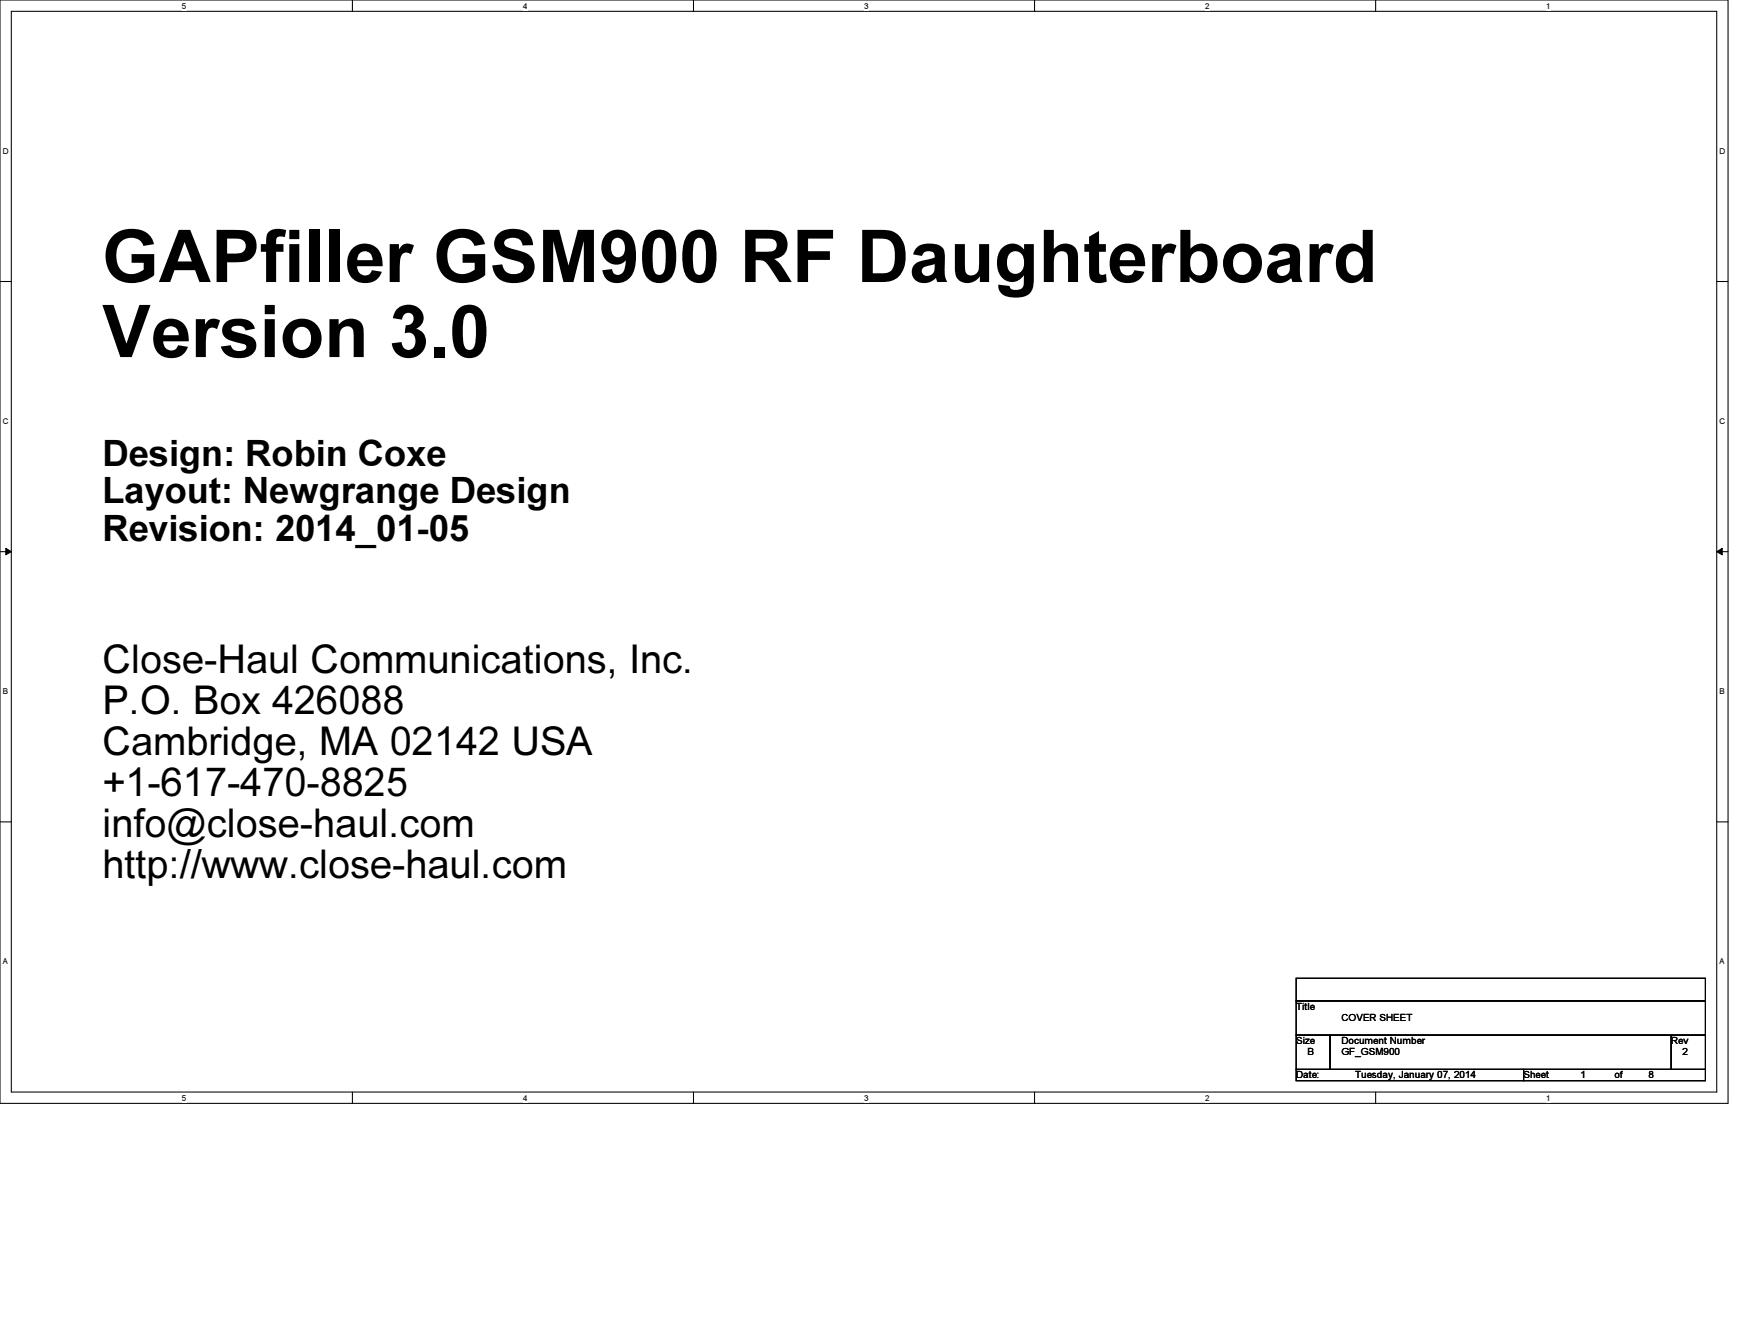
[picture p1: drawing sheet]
<svg xmlns="http://www.w3.org/2000/svg" width="279mm" height="216mm" viewBox="0 0 279 216" stroke-linecap="round" stroke-linejoin="round" font-family="sans-serif">
<defs><g id="words">
<g font-size="11.7">
<text x="16.5" y="45.3">GAPfiller GSM900 RF Daughterboard</text>
<text x="16.5" y="57.4">Version 3.0</text>
</g>
<g font-size="6.4">
<text x="16.5" y="108.2">Close-Haul Communications, Inc.</text>
<text x="16.5" y="114.8">P.O. Box 426088</text>
<text x="16.5" y="121.4">Cambridge, MA 02142 USA</text>
<text x="16.5" y="128">+1-617-470-8825</text>
<text x="16.5" y="134.6">info@close-haul.com</text>
<text x="16.5" y="141.2">http://www.close-haul.com</text>
</g>
<g font-size="5.8">
<text x="16.5" y="74.9">Design: Robin Coxe</text>
<text x="16.5" y="80.9">Layout: Newgrange Design</text>
<text x="16.5" y="87">Revision: 2014_01-05</text>
</g>
<g font-size="1.6">
<text x="208.5" y="162.3">Title</text>
<text x="208.5" y="167.9">Size</text>
<text x="215.8" y="164.2">COVER SHEET</text>
<text x="215.8" y="167.9">Document Number</text>
<text x="268.8" y="167.9">Rev</text>
<text x="208.5" y="173.4">Date:</text>
<text x="210.3" y="169.7">B</text>
<text x="215.8" y="169.7">GF_GSM900</text>
<text x="218" y="173.4">Tuesday, January 07, 2014</text>
<text x="245.1" y="173.4">Sheet</text>
<text x="254.2" y="173.4">1</text>
<text x="259.7" y="173.4">of</text>
<text x="265.2" y="173.4">8</text>
<text x="270.6" y="169.7">2</text>
</g>
<g font-size="1.3">
<text x="29.3" y="1.4">5</text>
<text x="84.1" y="1.4">4</text>
<text x="139" y="1.4">3</text>
<text x="193.8" y="1.4">2</text>
<text x="248.7" y="1.4">1</text>
<text x=".5" y="24.7">D</text>
<text x="276.6" y="24.7">D</text>
<text x=".5" y="68.2">C</text>
<text x="276.6" y="68.2">C</text>
<text x=".5" y="111.6">B</text>
<text x="276.6" y="111.6">B</text>
<text x=".5" y="155">A</text>
<text x="276.6" y="155">A</text>
<text x="29.3" y="177">5</text>
<text x="84.1" y="177">4</text>
<text x="139" y="177">3</text>
<text x="193.8" y="177">2</text>
<text x="248.7" y="177">1</text>
</g>
</g></defs>
<path d="M0 0h278v177.4h-278zM1.8 1.8h274.3v173.8h-274.3z" fill="none" stroke="#000" stroke-width=".17"/>
<g fill="#fff">
<path d="M29.3 .2h.7v1.5h-.7z"/>
<path d="M29.3 175.8h.7v1.4h-.7z"/>
</g>
<path d="M56.7 0v1.8M56.7 175.6v1.8" fill="none" stroke="#000" stroke-width=".17"/>
<g fill="#fff">
<path d="M84.1 .2h.7v1.5h-.7z"/>
<path d="M84.1 175.8h.7v1.4h-.7z"/>
</g>
<path d="M111.5 0v1.8M111.5 175.6v1.8" fill="none" stroke="#000" stroke-width=".17"/>
<g fill="#fff">
<path d="M139 .2h.7v1.5h-.7z"/>
<path d="M139 175.8h.7v1.4h-.7z"/>
</g>
<path d="M166.4 0v1.8M166.4 175.6v1.8" fill="none" stroke="#000" stroke-width=".17"/>
<g fill="#fff">
<path d="M193.8 .2h.8v1.5h-.8z"/>
<path d="M193.8 175.8h.8v1.4h-.8z"/>
</g>
<path d="M221.3 0v1.8M221.3 175.6v1.8" fill="none" stroke="#000" stroke-width=".17"/>
<g fill="#fff">
<path d="M248.7 .2h.7v1.5h-.7z"/>
<path d="M248.7 175.8h.7v1.4h-.7z"/>
<path d="M.5 23.5h.9v1.5h-.9z"/>
<path d="M276.6 23.5h.9v1.5h-.9z"/>
<path d="M.5 67h.9v1.5h-.9z"/>
<path d="M276.6 67h.9v1.5h-.9z"/>
</g>
<path d="M0 45.3h1.8M276.1 45.3h1.9" fill="none" stroke="#000" stroke-width=".17"/>
<g fill="#fff">
<path d="M.5 110.4h.8v1.5h-.8z"/>
<path d="M276.6 110.4h.9v1.5h-.9z"/>
</g>
<path d="M0 88.7h1.8M276.1 88.7h1.9" fill="none" stroke="#000" stroke-width=".17"/>
<path d="M.9 88.1l.9 .6-.9 .5zM276.1 88.7l.9-.6v1.1z" fill="#000"/>
<path d="M.9 88.1l.9 .6-.9 .5zM276.1 88.7l.9-.6v1.1z" fill="none" stroke="#000" stroke-width=".16"/>
<g fill="#fff">
<path d="M.5 153.8h.8v1.5h-.8z"/>
<path d="M276.6 153.8h.9v1.5h-.9z"/>
</g>
<path d="M0 132.1h1.8M276.1 132.1h1.9M208.5 157.3h65.8v3.6h-65.8zM208.5 160.9h65.8v5.5h-65.8zM208.5 166.4h5.5v5.5h-5.5zM208.5 171.9h36.6v1.8h-36.6zM214 166.4h54.8v5.5h-54.8zM245.1 171.9h29.2v1.8h-29.2zM268.8 166.4h5.5v5.5h-5.5z" fill="none" stroke="#000" stroke-width=".17"/>
<use href="#words"/>
</svg>
